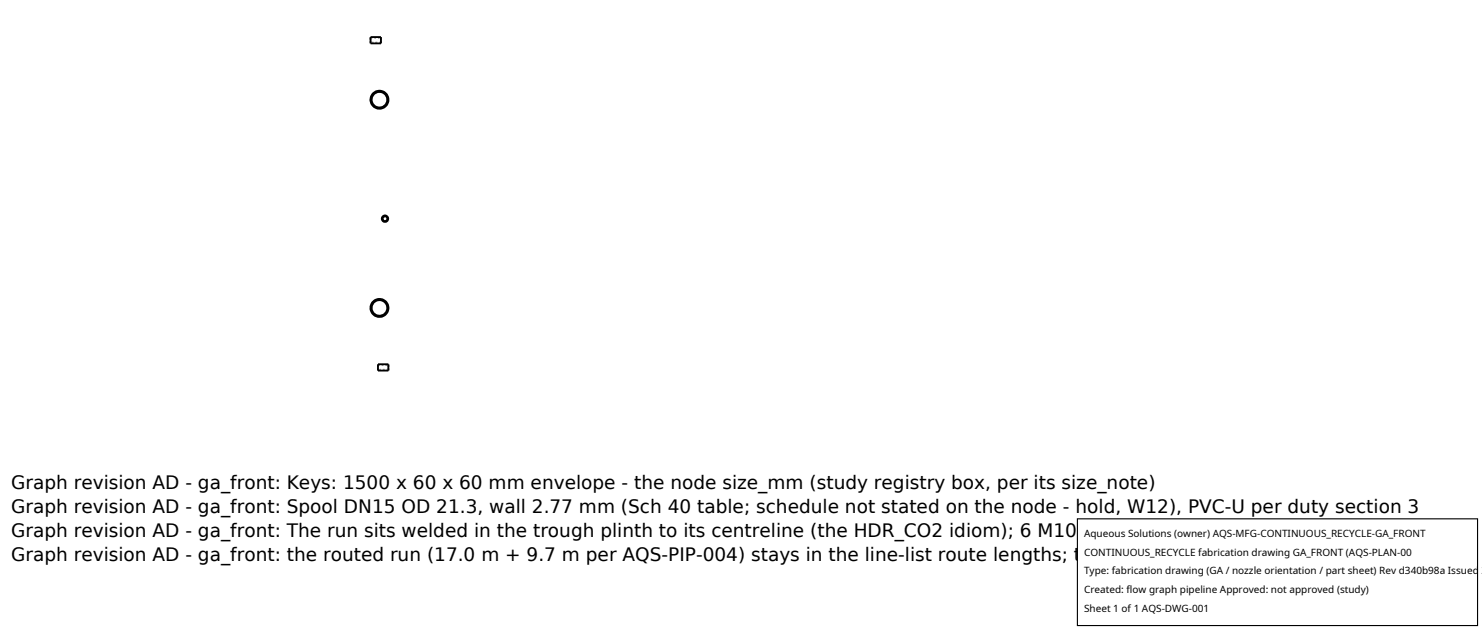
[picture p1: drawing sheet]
<svg xmlns="http://www.w3.org/2000/svg" width="212mm" height="90mm" viewBox="0 0 212 90" stroke-linecap="round" stroke-linejoin="round" font-family="sans-serif">
<defs><g id="words">
<g font-size="2.6">
<text x="1.6" y="69.8">Graph revision AD - ga_front: Keys: 1500 x 60 x 60 mm envelope - the node size_mm (study registry box, per its size_note)</text>
<text x="1.6" y="73.3">Graph revision AD - ga_front: Spool DN15 OD 21.3, wall 2.77 mm (Sch 40 table; schedule not stated on the node - hold, W12), PVC-U per duty section 3</text>
<text x="1.6" y="76.7">Graph revision AD - ga_front: The run sits welded in the trough plinth to its centreline (the HDR_CO2 idiom); 6 M10 slab anchors</text>
<text x="1.6" y="80.2">Graph revision AD - ga_front: the routed run (17.0 m + 9.7 m per AQS-PIP-004) stays in the line-list route lengths; the model draws the in-envelope run</text>
</g>
<g font-size="1.4">
<text x="154.8" y="76.6">Aqueous Solutions (owner) AQS-MFG-CONTINUOUS_RECYCLE-GA_FRONT</text>
<text x="154.8" y="79.3">CONTINUOUS_RECYCLE fabrication drawing GA_FRONT (AQS-PLAN-00</text>
<text x="154.8" y="82">Type: fabrication drawing (GA / nozzle orientation / part sheet) Rev d340b98a Issued 2</text>
<text x="154.8" y="84.7">Created: flow graph pipeline Approved: not approved (study)</text>
<text x="154.8" y="87.4">Sheet 1 of 1 AQS-DWG-001</text>
</g>
</g></defs>
<g fill="none" stroke="#a0a0a0" stroke-width=".26" stroke-dasharray=".3 .3" stroke-linecap="butt">
<path d="M52.9 6.2v-.9M52.9 5.4h1.5M52.9 5.4v.7M52.9 6.1v-.7M54.2 13l.5 .1 .4 .2 .3 .4 .1 .5-.1 .5-.3 .4-.4 .3-.5 .1-.5-.1-.4-.3-.3-.4-.1-.4 .1-.5 .3-.4 .4-.3 .5-.1M54.2 13.1l.4 .1 .4 .2 .2 .4 .1 .4v.4l-.3 .4-.3 .2-.5 .2-.4-.1-.3-.2-.3-.4-.1-.4v-.4l.3-.4 .4-.3 .4-.1M54.4 6.2v-.9M54.4 5.4v.7M54.4 6.1v-.7M54.4 6.1h-1.5M55 30.8l-.3 .1-.2 .3 .2 .3 .3 .2 .3-.1 .1-.4-.1-.3-.3-.1M55 30.9l-.2 .1-.1 .2v.3l.3 .1 .2-.1 .1-.2-.1-.3-.2-.1"/>
<path d="M54 52.9v-.9M54 52.1h1.5M54 52.1v.7M54 52.8v-.7M54.2 42.7l-.5 .1-.4 .3-.3 .4-.1 .5 .1 .5 .3 .4 .4 .3 .5 .1 .5-.2 .4-.3 .3-.4 .1-.5-.1-.4-.3-.5-.4-.2-.5-.1M54.2 42.9l-.5 .1-.3 .2-.2 .4-.1 .4 .1 .4 .2 .4 .4 .2 .4 .1 .4-.1 .4-.3 .3-.4v-.4l-.1-.4-.2-.3-.4-.3h-.4M55.5 52.9v-.9M55.5 52.1v.7M55.5 52.8v-.7M55.5 52.8h-1.5"/>
</g>
<g fill="none" stroke="#000" stroke-width=".26">
<path d="M52.9 5.3h1.5v.9h-1.5zM54 52h1.5v.9h-1.5z"/>
<circle cx="54.2" cy="14.2" r="1.28"/>
<circle cx="54.2" cy="14.2" r="1.11"/>
<circle cx="55" cy="31.2" r=".34"/>
<circle cx="55" cy="31.2" r=".45"/>
<circle cx="54.2" cy="44" r="1.28"/>
<circle cx="54.2" cy="44" r="1.11"/>
</g>
<path d="M153.9 74.1h57.1v15.2h-57.1z" fill="#fff" stroke="#000" stroke-width=".16"/>
<use href="#words"/>
</svg>
